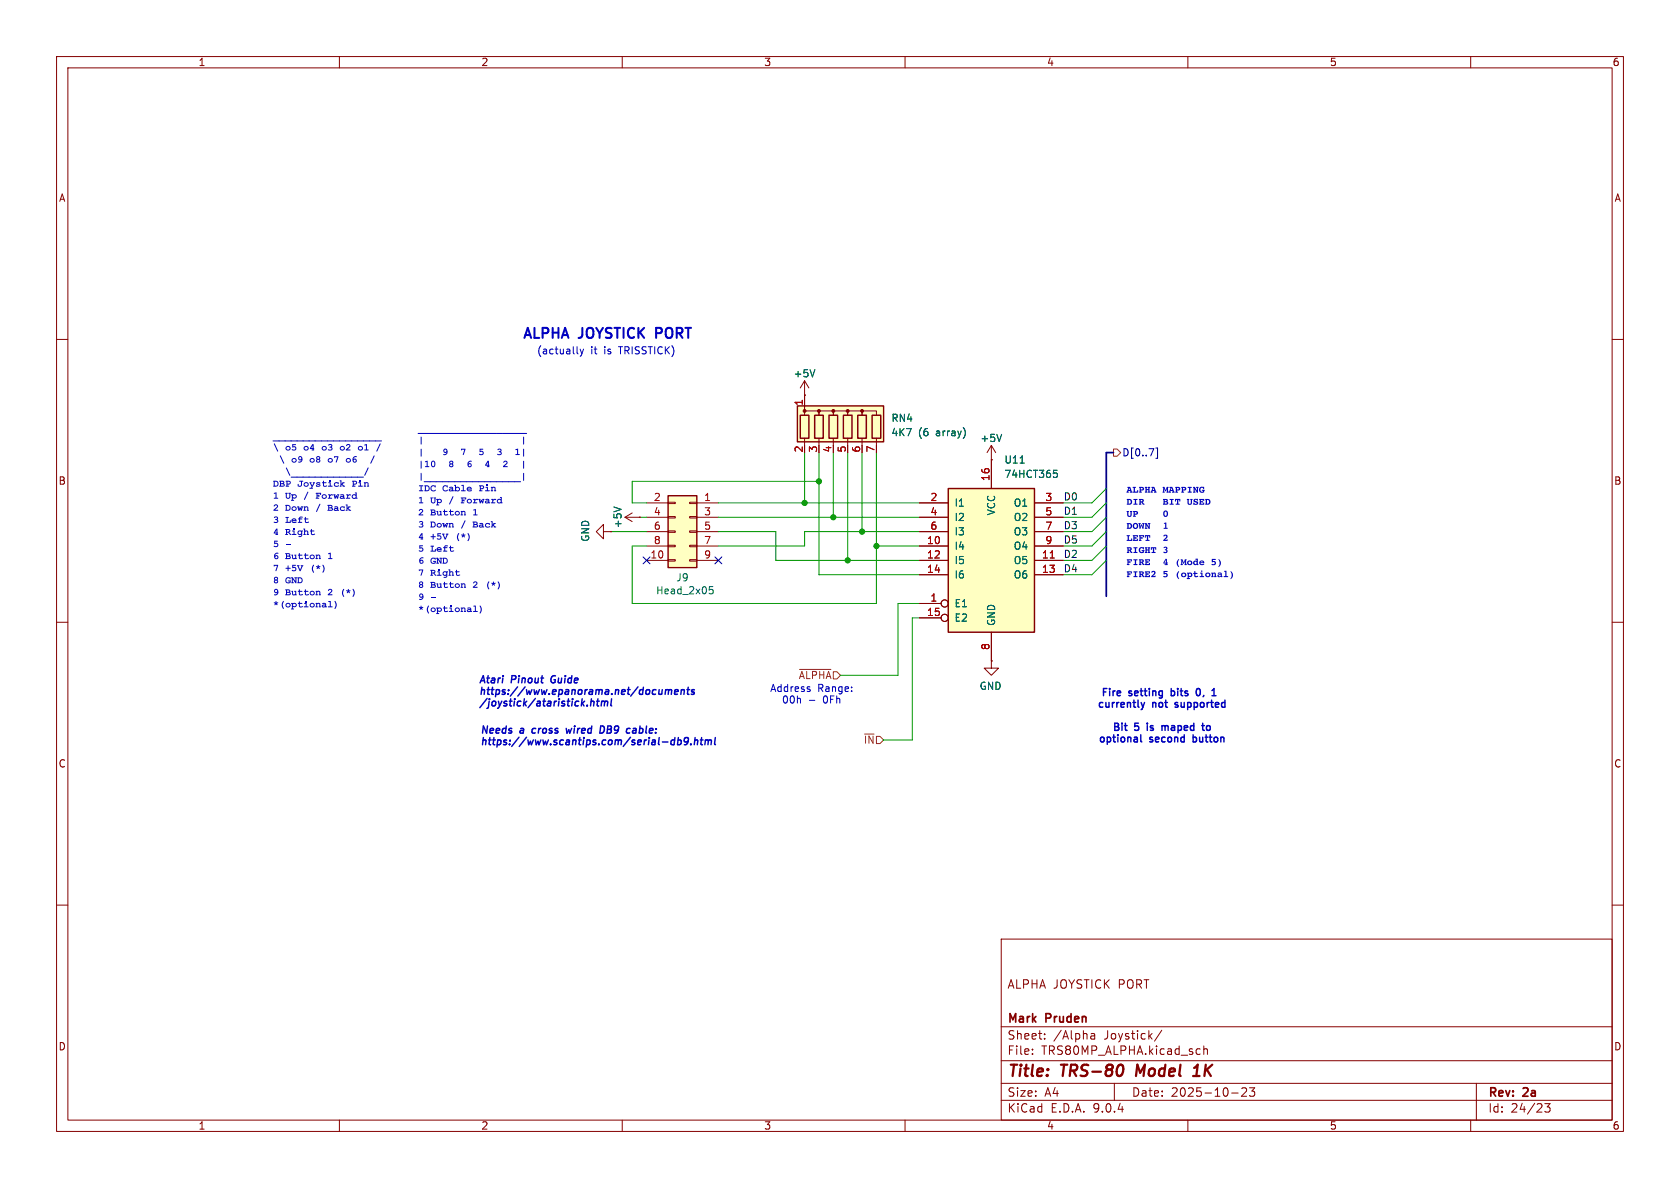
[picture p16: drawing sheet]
<svg xmlns="http://www.w3.org/2000/svg" width="297mm" height="210mm" viewBox="0 0 297 210" stroke-linecap="round" stroke-linejoin="round" font-family="sans-serif">
<defs><g id="words">
<g font-size="2.8" fill="#840000">
<text x="178" y="190.9">Title:</text>
<text x="187.7" y="190.9">TRS-80</text>
<text x="201.7" y="190.9">Model</text>
<text x="212.7" y="190.9">1K</text>
</g>
<g font-size="2.5" fill="#0000c2">
<text x="92.2" y="60.4">ALPHA JOYSTICK</text>
<text x="116.6" y="60.4">PORT</text>
</g>
<g font-size="2.1" fill="#840000">
<text x="178" y="175">ALPHA JOYSTICK PORT</text>
<text x="178" y="184">Sheet:</text>
<text x="178" y="181.2">Mark</text>
<text x="185" y="181.2">Pruden</text>
<text x="186.2" y="184">/Alpha</text>
<text x="195.2" y="184">Joystick/</text>
<text x="178" y="186.7">File:</text>
<text x="184.1" y="186.7">TRS80MP_ALPHA.kicad_sch</text>
<text x="178" y="196.9">KiCad</text>
<text x="178" y="194.1">Size:</text>
<text x="184.7" y="194.1">A4</text>
<text x="185.7" y="196.9">E.D.A.</text>
<text x="193.3" y="196.9">9.0.4</text>
<text x="200" y="194.1">Date:</text>
<text x="207" y="194.1">2025-10-23</text>
<text x="263" y="194.3">Rev:</text>
<text x="263" y="196.9">Id:</text>
<text x="267.1" y="196.9">24/23</text>
<text x="269.4" y="194.3">2a</text>
</g>
<g font-size="1.8" fill="#840000">
<text x="35" y="11.9">1</text>
<text x="85" y="11.9">2</text>
<text x="135" y="11.9">3</text>
<text x="185" y="11.9">4</text>
<text x="235" y="11.9">5</text>
<text x="285" y="11.9">6</text>
<text x="10.3" y="35.9">A</text>
<text x="285.3" y="35.9">A</text>
<text x="10.3" y="85.9">B</text>
<text x="285.3" y="85.9">B</text>
<text x="10.3" y="135.9">C</text>
<text x="285.3" y="135.9">C</text>
<text x="10.3" y="185.9">D</text>
<text x="285.3" y="185.9">D</text>
<text x="35" y="199.9">1</text>
<text x="85" y="199.9">2</text>
<text x="135" y="199.9">3</text>
<text x="185" y="199.9">4</text>
<text x="235" y="199.9">5</text>
<text x="285" y="199.9">6</text>
</g>
<g font-size="1.8" fill="#0000c2">
<text x="94.8" y="62.8">(actually</text>
<text x="104.4" y="62.8">it</text>
<text x="106.9" y="62.8">is</text>
<text x="109.7" y="62.8">TRISSTICK)</text>
<text x="48.3" y="78">__________________</text>
<text x="73.9" y="76.7">__________________</text>
<text x="48.3" y="80.1">\</text>
<text x="49.3" y="82.2">\</text>
<text x="50.4" y="80.1">o5 o4 o3 o2 o1 /</text>
<text x="51.5" y="82.2">o9 o8 o7 o6</text>
<text x="65.3" y="82.2">/</text>
<text x="73.9" y="78.8">|</text>
<text x="73.9" y="80.9">|</text>
<text x="73.9" y="83.1">|10</text>
<text x="78.2" y="80.9">9</text>
<text x="79.2" y="83.1">8</text>
<text x="81.4" y="80.9">7</text>
<text x="82.4" y="83.1">6</text>
<text x="84.6" y="80.9">5</text>
<text x="85.6" y="83.1">4</text>
<text x="87.8" y="80.9">3</text>
<text x="88.8" y="83.1">2</text>
<text x="91" y="80.9">1|</text>
<text x="92" y="78.8">|</text>
<text x="92" y="83.1">|</text>
<text x="48.3" y="86.5">DBP Joystick</text>
<text x="48.3" y="88.6">1 Up /</text>
<text x="50.4" y="84.4">\____________/</text>
<text x="55.7" y="88.6">Forward</text>
<text x="62.1" y="86.5">Pin</text>
<text x="73.9" y="85.2">|________________|</text>
<text x="73.9" y="87.3">IDC Cable</text>
<text x="73.9" y="89.5">1 Up /</text>
<text x="81.4" y="89.5">Forward</text>
<text x="84.6" y="87.3">Pin</text>
<text x="199.1" y="87.5">ALPHA MAPPING</text>
<text x="199.1" y="89.6">DIR</text>
<text x="205.5" y="89.6">BIT</text>
<text x="209.8" y="89.6">USED</text>
<text x="48.3" y="90.8">2 Down /</text>
<text x="48.3" y="92.9">3 Left</text>
<text x="48.3" y="95">4 Right</text>
<text x="57.9" y="90.8">Back</text>
<text x="73.9" y="91.6">2 Button</text>
<text x="73.9" y="93.7">3 Down /</text>
<text x="73.9" y="95.9">4 +5V (*)</text>
<text x="83.5" y="91.6">1</text>
<text x="83.5" y="93.7">Back</text>
<text x="199.1" y="91.7">UP</text>
<text x="199.1" y="93.9">DOWN 1</text>
<text x="199.1" y="96">LEFT</text>
<text x="205.5" y="91.7">0</text>
<text x="205.5" y="96">2</text>
<text x="48.3" y="97.2">5 -</text>
<text x="48.3" y="99.3">6 Button</text>
<text x="48.3" y="101.5">7 +5V (*)</text>
<text x="57.9" y="99.3">1</text>
<text x="73.9" y="98">5 Left</text>
<text x="73.9" y="100.1">6 GND</text>
<text x="199.1" y="98.1">RIGHT 3</text>
<text x="199.1" y="100.3">FIRE</text>
<text x="205.5" y="100.3">4 (Mode 5)</text>
<text x="48.3" y="103.6">8 GND</text>
<text x="48.3" y="105.7">9 Button</text>
<text x="48.3" y="107.9">*(optional)</text>
<text x="57.9" y="105.7">2 (*)</text>
<text x="73.9" y="102.3">7 Right</text>
<text x="73.9" y="104.4">8 Button</text>
<text x="73.9" y="106.5">9 -</text>
<text x="83.5" y="104.4">2 (*)</text>
<text x="199.1" y="102.4">FIRE2</text>
<text x="205.5" y="102.4">5 (optional)</text>
<text x="73.9" y="108.7">*(optional)</text>
<text x="84.6" y="121.1">Atari</text>
<text x="84.6" y="123.2">https://www.epanorama.net/documents</text>
<text x="84.6" y="125.2">/joystick/ataristick.html</text>
<text x="90.4" y="121.1">Pinout</text>
<text x="97.9" y="121.1">Guide</text>
<text x="136.1" y="122.5">Address</text>
<text x="138.1" y="124.6">00h</text>
<text x="144.5" y="122.5">Range:</text>
<text x="145.6" y="124.6">0Fh</text>
<text x="193.9" y="125.5">currently</text>
<text x="194.5" y="123.4">Fire</text>
<text x="199.6" y="123.4">setting</text>
<text x="203.7" y="125.5">not</text>
<text x="207.5" y="123.4">bits</text>
<text x="208.2" y="125.5">supported</text>
<text x="212.5" y="123.4">0,</text>
<text x="84.8" y="130">Needs</text>
<text x="92" y="130">a</text>
<text x="94.6" y="130">cross</text>
<text x="101.2" y="130">wired</text>
<text x="107.6" y="130">DB9</text>
<text x="112.8" y="130">cable:</text>
<text x="194" y="131.6">optional</text>
<text x="196.5" y="129.6">Bit</text>
<text x="200.6" y="129.6">5</text>
<text x="203.3" y="131.6">second</text>
<text x="203.3" y="129.6">is</text>
<text x="206.4" y="129.6">maped</text>
<text x="211.4" y="131.6">button</text>
<text x="214.1" y="129.6">to</text>
<text x="84.8" y="132.1">https://www.scantips.com/serial-db9.html</text>
</g>
<g font-size="1.8" fill="#006464">
<text x="140.2" y="66.9">+5V</text>
<text x="157.5" y="77.3">4K7</text>
<text x="157.5" y="74.8">RN4</text>
<text x="162.3" y="77.3">(6</text>
<text x="165.6" y="77.3">array)</text>
<text x="173.2" y="78.3">+5V</text>
<text x="177.5" y="82.1">U11</text>
<text x="168.7" y="89.8">I1</text>
<text x="177.5" y="84.7">74HCT365</text>
<text x="179.1" y="89.8">O1</text>
<text x="104.4" y="95.9" transform="rotate(-90 104.4 95.9)">GND</text>
<text x="110.1" y="93.5" transform="rotate(-90 110.1 93.5)">+5V</text>
<text x="168.7" y="92.3">I2</text>
<text x="168.7" y="94.8">I3</text>
<text x="176.1" y="91.2" transform="rotate(-90 176.1 91.2)">VCC</text>
<text x="179.1" y="92.3">O2</text>
<text x="179.1" y="94.8">O3</text>
<text x="168.7" y="97.4">I4</text>
<text x="168.7" y="99.9">I5</text>
<text x="179.1" y="97.4">O4</text>
<text x="179.1" y="99.9">O5</text>
<text x="115.9" y="105.3">Head_2x05</text>
<text x="119.5" y="103">J9</text>
<text x="168.7" y="102.5">I6</text>
<text x="168.7" y="107.5">E1</text>
<text x="179.1" y="102.5">O6</text>
<text x="168.7" y="110.1">E2</text>
<text x="176.1" y="110.7" transform="rotate(-90 176.1 110.7)">GND</text>
<text x="173.1" y="122.1">GND</text>
</g>
<g font-size="1.8" fill="#a90000">
<text x="142" y="71.8" transform="rotate(-90 142 71.8)">1</text>
<text x="142" y="80.1" transform="rotate(-90 142 80.1)">2</text>
<text x="144.5" y="80.1" transform="rotate(-90 144.5 80.1)">3</text>
<text x="147.1" y="80.1" transform="rotate(-90 147.1 80.1)">4</text>
<text x="149.6" y="80.1" transform="rotate(-90 149.6 80.1)">5</text>
<text x="152.1" y="80.1" transform="rotate(-90 152.1 80.1)">6</text>
<text x="154.7" y="80.1" transform="rotate(-90 154.7 80.1)">7</text>
<text x="115.5" y="88.6">2</text>
<text x="124.4" y="88.6">1</text>
<text x="164.4" y="88.6">2</text>
<text x="175" y="85.1" transform="rotate(-90 175 85.1)">16</text>
<text x="184.7" y="88.6">3</text>
<text x="115.5" y="91.2">4</text>
<text x="115.5" y="93.7">6</text>
<text x="124.4" y="91.2">3</text>
<text x="124.4" y="93.7">5</text>
<text x="164.4" y="91.2">4</text>
<text x="164.4" y="93.7">6</text>
<text x="184.7" y="91.2">5</text>
<text x="184.7" y="93.7">7</text>
<text x="114.9" y="98.8">10</text>
<text x="115.5" y="96.3">8</text>
<text x="124.4" y="96.3">7</text>
<text x="124.4" y="98.8">9</text>
<text x="163.8" y="96.3">10</text>
<text x="163.8" y="98.8">12</text>
<text x="163.8" y="101.3">14</text>
<text x="184.1" y="98.8">11</text>
<text x="184.1" y="101.3">13</text>
<text x="184.7" y="96.3">9</text>
<text x="164.4" y="106.4">1</text>
<text x="163.8" y="109">15</text>
<text x="175" y="115" transform="rotate(-90 175 115)">8</text>
</g>
<text font-size="1.8" fill="#000084" x="198.3" y="80.9">D[0..7]</text>
<g font-size="1.8" fill="#0f0f0f">
<text x="188" y="88.6">D0</text>
<text x="188" y="91.1">D1</text>
<text x="188" y="93.6">D3</text>
<text x="188" y="96.2">D5</text>
<text x="188" y="101.3">D4</text>
<text x="188" y="98.7">D2</text>
</g>
<g font-size="1.8" fill="#725600">
<text x="141.1" y="120.3">~{ALPHA}</text>
<text x="152.6" y="131.7">~{IN}</text>
</g>
</g></defs>
<g fill="none" stroke="#840000" stroke-width=".18">
<path d="M10 10h277v190h-277zM12 12h273v186h-273zM60 10v2M110 10v2M160 10v2M210 10v2M260 10v2M10 60h2M285 60h2M106.7 94v-1.3l-1.3 1.3 1.3 1.3v-1.3h1.2M107.9 94h.1M10 110h2"/>
<path d="M285 110h2M10 160h2M177 166h108v32h-108zM285 160h2M60 198v2M110 198v2M160 198v2M177 194.5h108M177 191.5h108M177 187.5h108M177 181.5h108M182.5 186.3v.1"/>
<path d="M182.5 185.5v.1M184.7 183.6v.1M184.7 182.8v.1M192.8 183.5l.2 .2 .5-.1M192.9 182.8h.6v.9M193.5 183.1h-.5l-.2 .2M197 191.5v3M205.4 182.1l-1.3 2M210 198v2M212.8 184.9v1.5M212.8 185.5l.2-.1 .4 .1 .1 .9M217.7 193.2h1.2"/>
<path d="M219.5 192.4l.6-.1 .2 .1 .1 .3-.9 1.1h.9M220.9 192.3h.9l-.5 .6 .4 .1v.7l-.2 .1h-.4l-.2-.1M260 198v2M261 191.5v6.5M273.1 195.1h.9l-.5 .6 .5 .1v.7l-.3 .1h-.4l-.2-.1"/>
</g>
<path d="M198.4 188.3a1.31 1.31 0 0 1 0 1.5M201.1 188.2l-.3 2M210.9 190.2h1.2M211.1 188.8l.6-.6-.2 2" fill="none" stroke="#840000" stroke-width=".4"/>
<path d="M167.6 86.4h15.3v25.4h-15.3z" fill="#ffffc2"/>
<path d="M167.6 86.4h15.3v25.4h-15.3z" fill="none" stroke="#840000" stroke-width=".25"/>
<g fill="none" stroke="#840000" stroke-width=".18">
<path d="M162.6 88.9h5M162.6 91.4h5M162.6 94h5M162.6 96.5h5M162.6 99.1h5M175.3 81.3v5.1M182.9 88.9h5.1M182.9 91.4h5.1M182.9 94h5.1M182.9 96.5h5.1M182.9 99.1h5.1M162.6 101.6h5"/>
<path d="M162.6 106.7h3.8M162.6 109.2h3.8M175.3 111.8v5M182.9 101.6h5.1"/>
<circle cx="167" cy="106.7" r=".63"/>
<circle cx="167" cy="109.2" r=".63"/>
</g>
<path d="M185.7 98.6h.7" fill="none" stroke="#a90000" stroke-width=".18"/>
<path d="M180.3 81.9h.8M186.3 83.1h.6M186.4 83.6h.3l.2 .3-.1 .4-.4 .1" fill="none" stroke="#006464" stroke-width=".18"/>
<path d="M141 71.8h15.2v6.3h-15.2z" fill="#ffffc2"/>
<path d="M141 71.8h15.2v6.3h-15.2zM141.5 73.4h1.5v4.1h-1.5zM144 73.4h1.5v4.1h-1.5zM146.6 73.4h1.5v4.1h-1.5zM149.1 73.4h1.5v4.1h-1.5zM151.6 73.4h1.6v4.1h-1.6zM154.2 73.4h1.5v4.1h-1.5z" fill="none" stroke="#840000" stroke-width=".25"/>
<g fill="#840000" stroke="#840000" stroke-width=".18">
<circle cx="142.2" cy="72.6" r=".25"/>
<circle cx="144.8" cy="72.6" r=".25"/>
<circle cx="147.3" cy="72.6" r=".25"/>
<circle cx="149.9" cy="72.6" r=".25"/>
<circle cx="152.4" cy="72.6" r=".25"/>
</g>
<g fill="none" stroke="#840000" stroke-width=".18">
<path d="M142.2 73.4v-.8h2.6v.8v-.8h2.5v.8v-.8h2.6v.8v-.8h2.5v.8v-.8h2.5v.8M142.2 69.9h.1M142.2 67.3v5.1M142.2 77.5v1.2M142.2 67.3l-.7 1.3M142.2 67.3l.8 1.3M144.8 77.5v1.2M147.3 77.5v1.2M149.9 77.5v1.2M152.4 77.5v1.2M154.9 77.5v1.2M110.5 91.4l1.3 .8"/>
<path d="M110.5 91.4h2.5M111.8 90.7l-1.3 .7M113 91.4h.1M175.3 116.8v1.3h1.2l-1.2 1.3-1.3-1.3h1.3M175.3 116.8h.1"/>
</g>
<path d="M144.1 65.3l-.5 1.3M108.5 89.6l1.3 .4" fill="none" stroke="#006464" stroke-width=".18"/>
<path d="M118.1 87.6h5.1v12.7h-5.1z" fill="#ffffc2"/>
<path d="M118.1 87.6h5.1v12.7h-5.1z" fill="none" stroke="#840000" stroke-width=".25"/>
<g fill="none" stroke="#840000" stroke-width=".18">
<path d="M175.3 78.7l-.8 1.3M175.3 78.7l.7 1.3M175.3 78.7v2.6M114.3 88.9h3.8M114.3 91.4h3.8M114.3 94h3.8M114.3 96.5h3.8M114.3 99.1h3.8M118.1 88.8h1.3v.2h-1.3zM118.1 91.3h1.3v.3h-1.3zM118.1 93.9h1.3v.2h-1.3zM118.1 96.4h1.3v.2h-1.3z"/>
<path d="M118.1 98.9h1.3v.3h-1.3zM121.9 88.8h1.3v.2h-1.3zM121.9 91.3h1.3v.3h-1.3zM121.9 93.9h1.3v.2h-1.3zM121.9 96.4h1.3v.2h-1.3zM121.9 98.9h1.3v.3h-1.3zM123.2 88.9h3.8M123.2 91.4h3.8M123.2 94h3.8M123.2 96.5h3.8M123.2 99.1h3.8M175.3 81.3h.1"/>
</g>
<path d="M177.1 76.8l-.4 1.2M125.4 103.7h.6M125.4 104.2h.4l.3 .2-.1 .5h-.6" fill="none" stroke="#006464" stroke-width=".18"/>
<path d="M196.8 79.4h.7l.6 .6-.6 .6h-.7zM141.3 118.3h5.6M152.8 129.8h1.7" fill="none" stroke="#725600" stroke-width=".18"/>
<path d="M204.3 79.2h.3v1.8h-.3M113.7 98.5l1.2 1.2M114.9 98.5l-1.2 1.2M126.4 98.5l1.2 1.2M127.6 98.5l-1.2 1.2" fill="none" stroke="#000084" stroke-width=".18"/>
<path d="M196.8 80h-1.2v25.4" fill="none" stroke="#000084" stroke-width=".3"/>
<g fill="none" stroke="#009600" stroke-width=".18">
<path d="M107.9 94h6.4M113 91.4h1.3M127 94h10.2v5.1h25.4M127 91.4h35.6M127 88.9h35.6M142.2 80v8.9M144.8 80v21.6h17.8M144.8 85.1h-33v3.8h2.5M147.3 80v11.4M149.9 80v19.1M152.4 80v14M154.9 80v26.7h-43.1v-10.2h2.5"/>
<path d="M154.9 96.5h7.7M162.6 94h-20.4v2.5h-15.2M195.6 99.1l-2.6 2.5h-5M195.6 91.4l-2.6 2.6h-5M195.6 88.9l-2.6 2.5h-5M195.6 94l-2.6 2.5h-5M195.6 96.5l-2.6 2.6h-5M195.6 86.4l-2.6 2.5h-5M162.6 106.7h-3.9v12.7h-10.1M162.6 109.2h-1.3v21.6h-5.1"/>
</g>
<g fill="none" stroke="#0000c2" stroke-width=".25">
<path d="M97.6 119.6l-.2 .6 .2 .4M105 124.1l-.1 .7M105.7 123.5l-.1 1.1 .2 .2M106.4 124l-.1 .8M106.9 124.1l-.1 .7M107.4 124.1v.7M108.1 123.5l-.1 1.1 .1 .2M118.2 122.1l.2-.2 .3 .1v.8M119.3 122.3l.6-.1v-.2l-.4-.1-.2 .2v.6h.5M120.5 122l.1-.1 .3 .1v.8M120.5 121.9l-.1 .9M121.4 121.9h.5"/>
<path d="M121.7 121.5l-.2 1.1 .3 .2M122.8 122l-.3-.1-.2 .2 .4 .3v.3h-.5"/>
</g>
<path d="M143.1 121.8l.1 .2-.1 .2M143.1 121.4l.1 .1M143.1 123.8h1" fill="none" stroke="#0000c2" stroke-width=".18"/>
<g fill="#0000c2">
<path d="M216.4 100.9h.4v.9l.3 .1v.1h-.8l.1-.2h.2v-.7h-.2z"/>
<path d="M217.5 101a.75 .75 0 0 1 .5 .7 .75 .75 0 0 1-.5 .6 1.2 1.2 0 0 0 0-1.3z"/>
</g>
<g fill="none" stroke="#0000c2" stroke-width=".25">
<path d="M94.2 128.9l-.2 .5 .2 .2M100.1 128.8l.1 .8 .4-.6 .1 .6 .4-.8M106.5 128.3a.7 .7 0 0 1 0 1.2M111.9 129.5h.5M111.9 128.8h.5M112.5 129.1h-.5l-.2 .2M121.7 130.9l-.3 .3h-.2l-.3-.3 .1-.3 .3-.2h.2l.2 .2a.96 .96 0 0 1-.5 1h-.2M122.1 131.5v.1M122.8 130.9l.2-.1 .3 .1v.7M122.9 130.4l-.2 1.2M123.8 130.8h.5M124 130.4l-.1 1.1 .3 .1"/>
<path d="M124.7 130.9l.4-.1 .1 .2M124.7 130.8l-.1 .8M125.2 131l.2-.2 .3 .1v.7M125.2 131v.6M126.5 130.4l-.2 1.1 .2 .1M201.7 129.9v1.1l.2 .2M201.7 124.2l.3 .8M202 125l-.1 .3M202.3 124.2l-.3 .8M202.8 127.8v.2M205.4 128.3v.8M205.9 128.3h-.3l-.2 .1"/>
<path d="M212 121.8l-.1-.1a.68 .68 0 0 0-.4 .6 .68 .68 0 0 0 .4 .7l.1-.1M212.4 128.3h.5M212.6 127.8v1.1l.3 .2M213.5 128.3l-.2 .2v.4l.2 .2M214.3 123h.7M214.4 122l.2-.3v1.3"/>
</g>
<g fill="#0000c2">
<path d="M66.3 77.9h1.2l-1.1 .1z"/>
<path d="M63.1 84.3h1.2l-1.1 .1z"/>
<path d="M65 82.7l.1 .1-.7 1.3z"/>
<path d="M60.1 84.9h.3v.6l.1-.2h.4v.1l-.4 .2 .5 .3v.1h-.4l-.2-.3v.3h-.3l.1-.1v-.8z"/>
<path d="M53.9 91.4h.2v.2l.4 .1v.1h-.4v.5l.5-.1a.35 .35 0 0 1-.4 .3 .35 .35 0 0 1-.3-.3v-.4l-.2-.1 .2-.1z"/>
<path d="M55 93.5h.1v.3h.5l-.1 .1-.4 .1 .1 .4 .5-.1a.35 .35 0 0 1-.4 .3 .35 .35 0 0 1-.3-.3v-.3l-.2-.1 .2-.1z"/>
<path d="M55.8 98.1h.7l.2 .7h-.4l.2-.5-.2-.1-.2 .1 .1 .5h-.4l.1-.1z"/>
<path d="M57 99.9a.81 .81 0 0 1 0 1.3 1.43 1.43 0 0 0 0-1.3z"/>
<path d="M55.8 104.5h.7l.2 .7h-.4l.2-.5-.2-.1-.2 .1 .1 .5h-.4l.1-.1z"/>
<path d="M62.4 104.1a.81 .81 0 0 1 0 1.4 1.43 1.43 0 0 0 0-1.4z"/>
<path d="M57 106.6h.6l.2 .7h-.8l-.1-.1 .6-.1-.2-.1-.4 .2 .1-.3h.5l-.1-.2-.4 .1z"/>
<path d="M58.1 106.3l.4-.1v1h.2l.1 .1h-.8v-.1h.3v-.8h-.2z"/>
<path d="M59.2 106.3a.81 .81 0 0 1 0 1.3 1.43 1.43 0 0 0 0-1.3z"/>
<path d="M92 76.6h1.2l-1.1 .1z"/>
<path d="M76.3 81.5l.2-.1a.63 .63 0 0 1 .5 .5 .63 .63 0 0 1-.3 .7l-.4-.1-.1-.6h.2v.2a.23 .23 0 0 0 .2 .3 .23 .23 0 0 0 .2-.3v-.2a.23 .23 0 0 0-.2-.3 .23 .23 0 0 0-.2 .3h-.2z"/>
<path d="M90.9 85.1l1.2 .1h-1.1z"/>
<path d="M92.5 83.6l.2 .2-.1 1.2z"/>
<path d="M81.5 90.3l.7 .1 .2 .7h-.4l.1-.5-.1-.1-.3 .1 .1 .5h-.4l.1-.2z"/>
<path d="M82.7 94.3a.81 .81 0 0 1 0 1.3 1.43 1.43 0 0 0 0-1.3z"/>
<path d="M79.6 96.5h.1v.2l.5 .1-.1 .1h-.4l.1 .4h.4a.35 .35 0 0 1-.3 .3 .35 .35 0 0 1-.3-.3v-.4l-.2-.1 .2-.1z"/>
<path d="M80.6 100.7h.2v.3h.4v.2h-.4v.4h.5a.35 .35 0 0 1-.3 .2 .35 .35 0 0 1-.4-.2v-.4l-.2-.1 .2-.1z"/>
<path d="M81.5 103.1l.7 .1 .2 .7h-.4l.1-.5-.1-.1-.3 .1 .1 .5h-.4l.1-.2z"/>
<path d="M88 102.8a.81 .81 0 0 1 0 1.4 1.43 1.43 0 0 0 0-1.4z"/>
<path d="M82.6 107.4h.6l.2 .8-.8-.1-.1-.1 .6-.1-.2-.1-.4 .2 .2-.3h.4l-.1-.1h-.3z"/>
<path d="M83.7 107.1h.4v.9h.3v.2l-.8-.1 .1-.1h.3v-.8h-.3z"/>
<path d="M84.8 107.1a.81 .81 0 0 1 0 1.3 1.43 1.43 0 0 0 0-1.3z"/>
</g>
<path d="M102 62.4l.2 .2M102.6 61.7l.3 .9M102.9 62.6l-.3 .4M103.2 61.7l-.3 .9" fill="none" stroke="#0000c2" stroke-width=".18"/>
<path d="M144.1 65.3l-.5 1.3M177.1 76.8l-.4 1.2M108.5 89.6l1.3 .4M180.3 81.9h.8M186.3 83.1h.6M186.4 83.6h.3l.2 .3-.1 .4-.4 .1" fill="none" stroke="#006464" stroke-width=".18"/>
<g fill="none" stroke="#840000" stroke-width=".18">
<path d="M142.2 69.9h.1M142.2 69.9v2.5M107.9 94h.1M113 91.4h.1M162.6 88.9h5M162.6 91.4h5M162.6 94h5M162.6 96.5h5M162.6 99.1h5M175.3 81.3h.1M175.3 81.3v5.1M182.9 88.9h5.1"/>
<path d="M182.9 91.4h5.1M182.9 94h5.1M182.9 96.5h5.1M182.9 99.1h5.1M162.6 101.6h5M162.6 106.7h3.8M162.6 109.2h3.8M175.3 116.8h.1M175.3 111.8v5M182.9 101.6h5.1"/>
<circle cx="167" cy="106.7" r=".63"/>
<circle cx="167" cy="109.2" r=".63"/>
</g>
<path d="M185.7 98.6h.7" fill="none" stroke="#a90000" stroke-width=".18"/>
<g fill="#009600" stroke="#009600" stroke-width=".18">
<circle cx="142.2" cy="88.9" r=".46"/>
<circle cx="149.9" cy="99.1" r=".46"/>
<circle cx="147.3" cy="91.4" r=".46"/>
<circle cx="154.9" cy="96.5" r=".46"/>
<circle cx="152.4" cy="94" r=".46"/>
<circle cx="144.8" cy="85.1" r=".46"/>
</g>
<use href="#words"/>
</svg>
